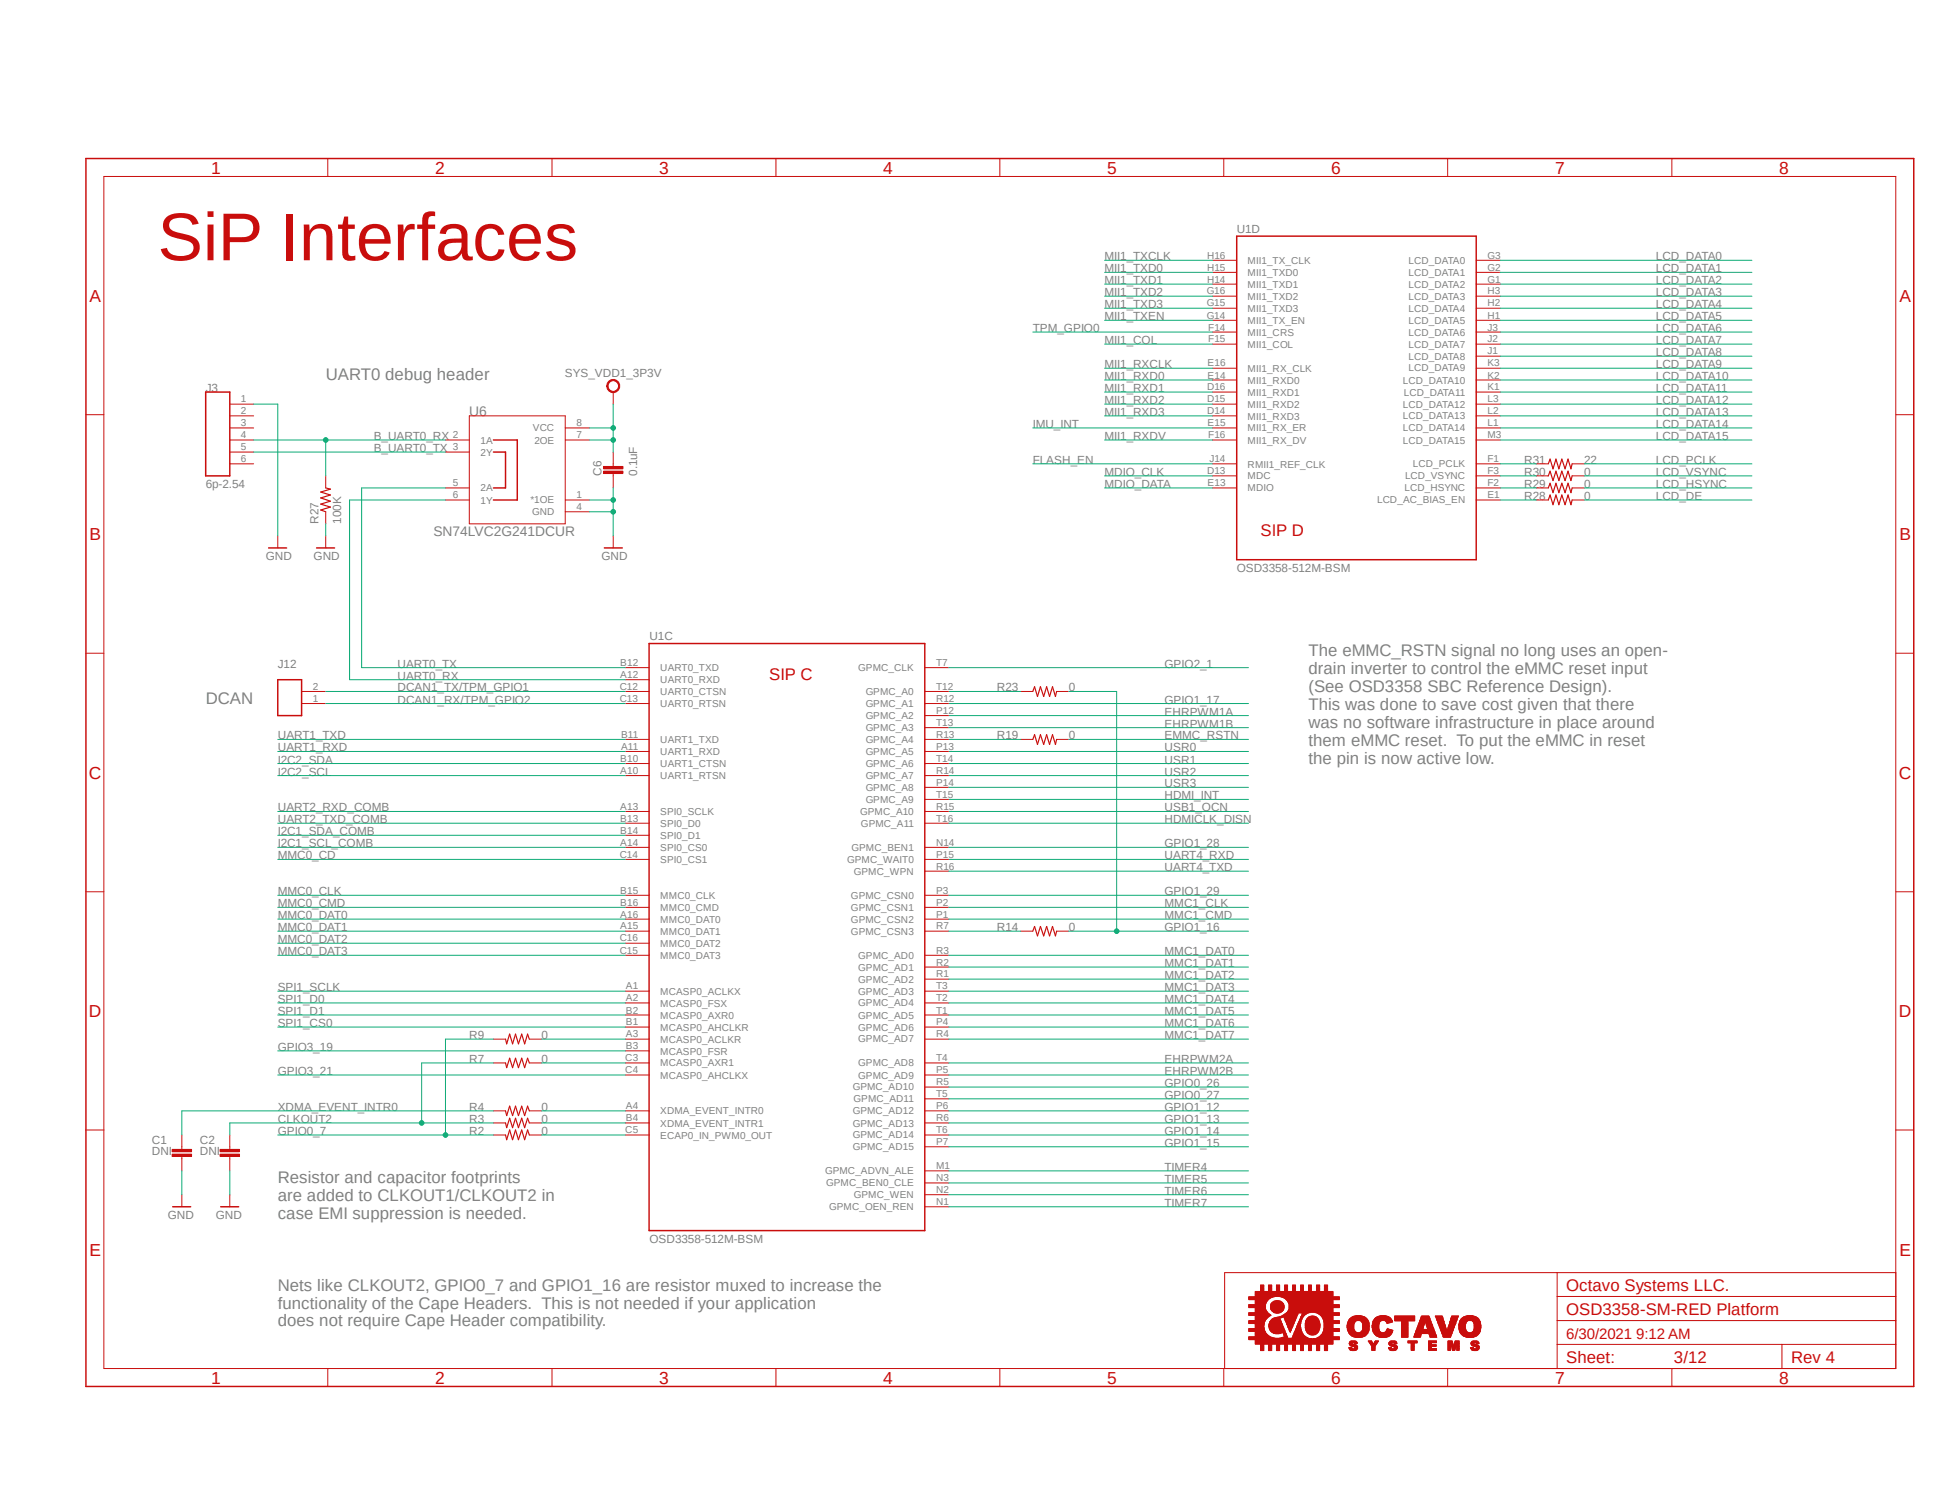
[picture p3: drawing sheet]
<svg xmlns="http://www.w3.org/2000/svg" width="279mm" height="216mm" viewBox="0 0 279 216" stroke-linecap="round" stroke-linejoin="round" font-family="sans-serif">
<defs><g id="words">
<text font-size="9.7" fill="#c90d0c" x="22.7" y="37.5">SiP Interfaces</text>
<g font-size="2.5" fill="#c90d0c">
<text x="30.4" y="25">1</text>
<text x="62.6" y="25">2</text>
<text x="94.8" y="25">3</text>
<text x="127" y="25">4</text>
<text x="159.3" y="25">5</text>
<text x="191.5" y="25">6</text>
<text x="223.7" y="25">7</text>
<text x="256" y="25">8</text>
<text x="12.9" y="43.4">A</text>
<text x="273.3" y="43.4">A</text>
<text x="12.9" y="77.8">B</text>
<text x="273.3" y="77.8">B</text>
<text x="12.8" y="112.1">C</text>
<text x="273.2" y="112.1">C</text>
<text x="12.8" y="146.4">D</text>
<text x="273.2" y="146.4">D</text>
<text x="12.9" y="180.7">E</text>
<text x="273.3" y="180.7">E</text>
<text x="30.4" y="199.1">1</text>
<text x="62.6" y="199.1">2</text>
<text x="94.8" y="199.1">3</text>
<text x="127" y="199.1">4</text>
<text x="159.3" y="199.1">5</text>
<text x="191.5" y="199.1">6</text>
<text x="223.7" y="199.1">7</text>
<text x="256" y="199.1">8</text>
</g>
<g font-size="2.4" fill="#808080">
<text x="46.9" y="54.7">UART0 debug header</text>
<text x="188.3" y="94.4">The eMMC_RSTN signal no long uses an open-</text>
<text x="29.6" y="101.3">DCAN</text>
<text x="188.3" y="97">drain inverter to control the eMMC reset input</text>
<text x="188.3" y="99.6">(See OSD3358 SBC Reference Design).</text>
<text x="188.3" y="102.2">This was done to save cost given that there</text>
<text x="188.3" y="104.7">was no software infrastructure in place around</text>
<text x="188.3" y="107.3">them eMMC reset. To put the eMMC in reset</text>
<text x="188.3" y="109.9">the pin is now active low.</text>
<text x="40" y="170.3">Resistor and capacitor footprints</text>
<text x="40" y="172.8">are added to CLKOUT1/CLKOUT2 in</text>
<text x="40" y="175.4">case EMI suppression is needed.</text>
<text x="40" y="185.8">Nets like CLKOUT2, GPIO0_7 and GPIO1_16 are resistor muxed to increase the</text>
<text x="40" y="188.3">functionality of the Cape Headers. This is not needed if your application</text>
<text x="40" y="190.9">does not require Cape Header compatibility.</text>
</g>
<g font-size="2.4" fill="#c90d0c">
<text x="181.4" y="77.1">SIP D</text>
<text x="110.7" y="97.8">SIP C</text>
<text x="225.3" y="185.8">Octavo Systems LLC.</text>
<text x="225.3" y="189.2">OSD3358-SM-RED Platform</text>
<text x="225.3" y="196.1">Sheet:</text>
<text x="240.8" y="196.1">3/12</text>
<text x="257.7" y="196.1">Rev 4</text>
</g>
<text font-size="2.2" fill="#c90d0c" x="225.3" y="192.7">6/30/2021 9:12 AM</text>
<g font-size="2" fill="#808080">
<text x="67.5" y="59.9">U6</text>
<text x="62.4" y="77.1">SN74LVC2G241DCUR</text>
</g>
<g font-size="1.7" fill="#808080">
<text x="177.9" y="33.5">U1D</text>
<text x="158.9" y="37.5">MII1_TXCLK</text>
<text x="158.9" y="39.2">MII1_TXD0</text>
<text x="158.9" y="40.9">MII1_TXD1</text>
<text x="238.2" y="37.5">LCD_DATA0</text>
<text x="238.2" y="39.2">LCD_DATA1</text>
<text x="238.2" y="40.9">LCD_DATA2</text>
<text x="148.6" y="47.8">TPM_GPIO0</text>
<text x="158.9" y="42.6">MII1_TXD2</text>
<text x="158.9" y="44.4">MII1_TXD3</text>
<text x="158.9" y="46.1">MII1_TXEN</text>
<text x="238.2" y="42.6">LCD_DATA3</text>
<text x="238.2" y="44.4">LCD_DATA4</text>
<text x="238.2" y="46.1">LCD_DATA5</text>
<text x="238.2" y="47.8">LCD_DATA6</text>
<text x="158.9" y="53">MII1_RXCLK</text>
<text x="158.9" y="49.5">MII1_COL</text>
<text x="238.2" y="49.5">LCD_DATA7</text>
<text x="238.2" y="51.3">LCD_DATA8</text>
<text x="238.2" y="53">LCD_DATA9</text>
<text x="29.6" y="56.4">J3</text>
<text x="81.3" y="54.3">SYS_VDD1_3P3V</text>
<text x="158.9" y="54.7">MII1_RXD0</text>
<text x="158.9" y="56.4">MII1_RXD1</text>
<text x="158.9" y="58.2">MII1_RXD2</text>
<text x="158.9" y="59.9">MII1_RXD3</text>
<text x="238.2" y="54.7">LCD_DATA10</text>
<text x="238.2" y="56.4">LCD_DATA11</text>
<text x="238.2" y="58.2">LCD_DATA12</text>
<text x="238.2" y="59.9">LCD_DATA13</text>
<text x="53.8" y="63.3">B_UART0_RX</text>
<text x="53.8" y="65.1">B_UART0_TX</text>
<text x="148.6" y="61.6">IMU_INT</text>
<text x="158.9" y="63.3">MII1_RXDV</text>
<text x="238.2" y="61.6">LCD_DATA14</text>
<text x="238.2" y="63.3">LCD_DATA15</text>
<text x="29.6" y="70.2">6p-2.54</text>
<text x="86.5" y="68.5" transform="rotate(-90 86.5 68.5)">C6</text>
<text x="91.7" y="68.5" transform="rotate(-90 91.7 68.5)">0.1uF</text>
<text x="148.6" y="66.8">FLASH_EN</text>
<text x="158.9" y="68.5">MDIO_CLK</text>
<text x="158.9" y="70.2">MDIO_DATA</text>
<text x="219.3" y="66.8">R31</text>
<text x="219.3" y="68.5">R30</text>
<text x="219.3" y="70.2">R29</text>
<text x="219.3" y="72">R28</text>
<text x="227.9" y="66.8">22</text>
<text x="227.9" y="68.5">0</text>
<text x="227.9" y="70.2">0</text>
<text x="227.9" y="72">0</text>
<text x="238.2" y="66.8">LCD_PCLK</text>
<text x="238.2" y="68.5">LCD_VSYNC</text>
<text x="238.2" y="70.2">LCD_HSYNC</text>
<text x="238.2" y="72">LCD_DE</text>
<text x="45.8" y="75.4" transform="rotate(-90 45.8 75.4)">R27</text>
<text x="49.1" y="75.4" transform="rotate(-90 49.1 75.4)">100K</text>
<text x="38.2" y="80.6">GND</text>
<text x="45.1" y="80.6">GND</text>
<text x="86.5" y="80.6">GND</text>
<text x="177.9" y="82.3">OSD3358-512M-BSM</text>
<text x="93.4" y="92.2">U1C</text>
<text x="40" y="96.1">J12</text>
<text x="57.2" y="96.1">UART0_TX</text>
<text x="57.2" y="97.8">UART0_RX</text>
<text x="57.2" y="99.5">DCAN1_TX/TPM_GPIO1</text>
<text x="57.2" y="101.3">DCAN1_RX/TPM_GPIO2</text>
<text x="143.4" y="99.5">R23</text>
<text x="153.8" y="99.5">0</text>
<text x="167.6" y="96.1">GPIO2_1</text>
<text x="167.6" y="101.3">GPIO1_17</text>
<text x="40" y="106.4">UART1_TXD</text>
<text x="143.4" y="106.4">R19</text>
<text x="153.8" y="106.4">0</text>
<text x="167.6" y="104.7">EHRPWM1B</text>
<text x="167.6" y="103">EHRPWM1A</text>
<text x="167.6" y="106.4">EMMC_RSTN</text>
<text x="40" y="108.2">UART1_RXD</text>
<text x="40" y="109.9">I2C2_SDA</text>
<text x="40" y="111.6">I2C2_SCL</text>
<text x="167.6" y="108.2">USR0</text>
<text x="167.6" y="109.9">USR1</text>
<text x="167.6" y="111.6">USR2</text>
<text x="167.6" y="113.3">USR3</text>
<text x="40" y="118.5">UART2_TXD_COMB</text>
<text x="40" y="116.8">UART2_RXD_COMB</text>
<text x="167.6" y="116.8">USB1_OCN</text>
<text x="167.6" y="118.5">HDMICLK_DISN</text>
<text x="167.6" y="115.1">HDMI_INT</text>
<text x="40" y="123.7">MMC0_CD</text>
<text x="40" y="120.2">I2C1_SDA_COMB</text>
<text x="40" y="122">I2C1_SCL_COMB</text>
<text x="167.6" y="123.7">UART4_RXD</text>
<text x="167.6" y="125.4">UART4_TXD</text>
<text x="167.6" y="122">GPIO1_28</text>
<text x="40" y="130.6">MMC0_CMD</text>
<text x="40" y="128.9">MMC0_CLK</text>
<text x="167.6" y="130.6">MMC1_CLK</text>
<text x="167.6" y="128.9">GPIO1_29</text>
<text x="40" y="137.5">MMC0_DAT3</text>
<text x="40" y="135.8">MMC0_DAT2</text>
<text x="40" y="134">MMC0_DAT1</text>
<text x="40" y="132.3">MMC0_DAT0</text>
<text x="143.4" y="134">R14</text>
<text x="153.8" y="134">0</text>
<text x="167.6" y="137.5">MMC1_DAT0</text>
<text x="167.6" y="132.3">MMC1_CMD</text>
<text x="167.6" y="134">GPIO1_16</text>
<text x="40" y="142.7">SPI1_SCLK</text>
<text x="167.6" y="139.2">MMC1_DAT1</text>
<text x="167.6" y="140.9">MMC1_DAT2</text>
<text x="167.6" y="142.7">MMC1_DAT3</text>
<text x="40" y="144.4">SPI1_D0</text>
<text x="40" y="146.1">SPI1_D1</text>
<text x="40" y="147.8">SPI1_CS0</text>
<text x="67.5" y="149.6">R9</text>
<text x="77.9" y="149.6">0</text>
<text x="167.6" y="144.4">MMC1_DAT4</text>
<text x="167.6" y="146.1">MMC1_DAT5</text>
<text x="167.6" y="147.8">MMC1_DAT6</text>
<text x="167.6" y="149.6">MMC1_DAT7</text>
<text x="40" y="154.7">GPIO3_21</text>
<text x="40" y="151.3">GPIO3_19</text>
<text x="67.5" y="153">R7</text>
<text x="77.9" y="153">0</text>
<text x="167.6" y="154.7">EHRPWM2B</text>
<text x="167.6" y="153">EHRPWM2A</text>
<text x="40" y="161.6">CLKOUT2</text>
<text x="40" y="159.9">XDMA_EVENT_INTR0</text>
<text x="67.5" y="161.6">R3</text>
<text x="67.5" y="159.9">R4</text>
<text x="77.9" y="161.6">0</text>
<text x="77.9" y="159.9">0</text>
<text x="167.6" y="156.5">GPIO0_26</text>
<text x="167.6" y="158.2">GPIO0_27</text>
<text x="167.6" y="159.9">GPIO1_12</text>
<text x="167.6" y="161.6">GPIO1_13</text>
<text x="21.8" y="166.3">DNI</text>
<text x="21.8" y="164.6">C1</text>
<text x="28.7" y="166.3">DNI</text>
<text x="28.7" y="164.6">C2</text>
<text x="40" y="163.4">GPIO0_7</text>
<text x="67.5" y="163.4">R2</text>
<text x="77.9" y="163.4">0</text>
<text x="167.6" y="163.4">GPIO1_14</text>
<text x="167.6" y="165.1">GPIO1_15</text>
<text x="167.6" y="172">TIMER6</text>
<text x="167.6" y="173.7">TIMER7</text>
<text x="167.6" y="168.5">TIMER4</text>
<text x="167.6" y="170.3">TIMER5</text>
<text x="24.1" y="175.4">GND</text>
<text x="31" y="175.4">GND</text>
<text x="93.4" y="178.9">OSD3358-512M-BSM</text>
</g>
<g font-size="1.4" fill="#808080">
<text x="173.7" y="40.7">H14</text>
<text x="173.7" y="38.9">H15</text>
<text x="173.7" y="37.2">H16</text>
<text x="179.5" y="41.4">MII1_TXD1</text>
<text x="179.5" y="39.7">MII1_TXD0</text>
<text x="179.5" y="38">MII1_TX_CLK</text>
<text x="202.7" y="38">LCD_DATA0</text>
<text x="202.7" y="39.7">LCD_DATA1</text>
<text x="202.7" y="41.4">LCD_DATA2</text>
<text x="214" y="37.2">G3</text>
<text x="214" y="38.9">G2</text>
<text x="214" y="40.7">G1</text>
<text x="173.6" y="45.8">G14</text>
<text x="173.6" y="44.1">G15</text>
<text x="173.6" y="42.4">G16</text>
<text x="173.8" y="47.6">F14</text>
<text x="179.5" y="46.6">MII1_TX_EN</text>
<text x="179.5" y="44.9">MII1_TXD3</text>
<text x="179.5" y="43.1">MII1_TXD2</text>
<text x="202.7" y="43.1">LCD_DATA3</text>
<text x="202.7" y="44.9">LCD_DATA4</text>
<text x="202.7" y="46.6">LCD_DATA5</text>
<text x="214" y="42.4">H3</text>
<text x="214" y="44.1">H2</text>
<text x="214" y="45.8">H1</text>
<text x="214" y="47.6">J3</text>
<text x="173.7" y="52.7">E16</text>
<text x="173.8" y="49.3">F15</text>
<text x="179.5" y="50">MII1_COL</text>
<text x="179.5" y="48.3">MII1_CRS</text>
<text x="179.5" y="53.5">MII1_RX_CLK</text>
<text x="202.7" y="48.3">LCD_DATA6</text>
<text x="202.7" y="50">LCD_DATA7</text>
<text x="202.7" y="51.8">LCD_DATA8</text>
<text x="202.7" y="53.5">LCD_DATA9</text>
<text x="214" y="49.3">J2</text>
<text x="214" y="51">J1</text>
<text x="214" y="52.7">K3</text>
<text x="34.6" y="57.9">1</text>
<text x="34.6" y="59.6">2</text>
<text x="173.7" y="56.2">D16</text>
<text x="173.7" y="57.9">D15</text>
<text x="173.7" y="59.6">D14</text>
<text x="173.7" y="54.5">E14</text>
<text x="179.5" y="56.9">MII1_RXD1</text>
<text x="179.5" y="58.7">MII1_RXD2</text>
<text x="179.5" y="55.2">MII1_RXD0</text>
<text x="201.9" y="55.2">LCD_DATA10</text>
<text x="201.9" y="58.7">LCD_DATA12</text>
<text x="202" y="56.9">LCD_DATA11</text>
<text x="214" y="54.5">K2</text>
<text x="214" y="56.2">K1</text>
<text x="214" y="57.9">L3</text>
<text x="214" y="59.6">L2</text>
<text x="34.6" y="61.4">3</text>
<text x="34.6" y="63.1">4</text>
<text x="34.6" y="64.8">5</text>
<text x="65.2" y="63.1">2</text>
<text x="65.2" y="64.8">3</text>
<text x="69.1" y="63.8">1A</text>
<text x="69.1" y="65.6">2Y</text>
<text x="76.7" y="62.1">VCC</text>
<text x="76.9" y="63.8">2OE</text>
<text x="82.9" y="63.1">7</text>
<text x="82.9" y="61.4">8</text>
<text x="173.7" y="61.4">E15</text>
<text x="173.8" y="63.1">F16</text>
<text x="179.5" y="62.1">MII1_RX_ER</text>
<text x="179.5" y="63.8">MII1_RX_DV</text>
<text x="179.5" y="60.4">MII1_RXD3</text>
<text x="201.9" y="60.4">LCD_DATA13</text>
<text x="201.9" y="62.1">LCD_DATA14</text>
<text x="201.9" y="63.8">LCD_DATA15</text>
<text x="214" y="61.4">L1</text>
<text x="214" y="63.1">M3</text>
<text x="34.6" y="66.5">6</text>
<text x="65.2" y="70">5</text>
<text x="65.2" y="71.7">6</text>
<text x="69.1" y="70.7">2A</text>
<text x="82.9" y="71.7">1</text>
<text x="173.7" y="68.2">D13</text>
<text x="173.7" y="70">E13</text>
<text x="174" y="66.5">J14</text>
<text x="179.5" y="67.3">RMII1_REF_CLK</text>
<text x="179.5" y="70.7">MDIO</text>
<text x="179.5" y="69">MDC</text>
<text x="202.1" y="70.7">LCD_HSYNC</text>
<text x="202.1" y="69">LCD_VSYNC</text>
<text x="203.3" y="67.3">LCD_PCLK</text>
<text x="214" y="71.7">E1</text>
<text x="214" y="70">F2</text>
<text x="214" y="66.5">F1</text>
<text x="214" y="68.2">F3</text>
<text x="69.1" y="72.5">1Y</text>
<text x="76.3" y="72.4">*1OE</text>
<text x="76.5" y="74.2">GND</text>
<text x="82.9" y="73.5">4</text>
<text x="198.1" y="72.4">LCD_AC_BIAS_EN</text>
<text x="89.2" y="95.8">B12</text>
<text x="134.7" y="95.8">T7</text>
<text x="45" y="101">1</text>
<text x="45" y="99.3">2</text>
<text x="89.2" y="99.3">C12</text>
<text x="89.2" y="101">C13</text>
<text x="89.2" y="97.6">A12</text>
<text x="95" y="100.1">UART0_CTSN</text>
<text x="95" y="101.8">UART0_RTSN</text>
<text x="95" y="98.3">UART0_RXD</text>
<text x="95" y="96.6">UART0_TXD</text>
<text x="123.5" y="96.6">GPMC_CLK</text>
<text x="124.5" y="100">GPMC_A0</text>
<text x="124.5" y="101.8">GPMC_A1</text>
<text x="134.7" y="99.3">T12</text>
<text x="134.7" y="101">R12</text>
<text x="89.4" y="107.9">A11</text>
<text x="89.4" y="106.2">B11</text>
<text x="95" y="107">UART1_TXD</text>
<text x="124.5" y="103.5">GPMC_A2</text>
<text x="124.5" y="105.2">GPMC_A3</text>
<text x="124.5" y="106.9">GPMC_A4</text>
<text x="134.7" y="102.7">P12</text>
<text x="134.7" y="104.5">T13</text>
<text x="134.7" y="106.2">R13</text>
<text x="134.7" y="107.9">P13</text>
<text x="89.2" y="111.4">A10</text>
<text x="89.2" y="109.6">B10</text>
<text x="95" y="112.1">UART1_RTSN</text>
<text x="95" y="110.4">UART1_CTSN</text>
<text x="95" y="108.7">UART1_RXD</text>
<text x="124.5" y="108.7">GPMC_A5</text>
<text x="124.5" y="110.4">GPMC_A6</text>
<text x="124.5" y="112.1">GPMC_A7</text>
<text x="124.5" y="113.8">GPMC_A8</text>
<text x="134.7" y="109.6">T14</text>
<text x="134.7" y="111.4">R14</text>
<text x="134.7" y="113.1">P14</text>
<text x="89.2" y="116.5">A13</text>
<text x="89.2" y="118.3">B13</text>
<text x="95" y="117.3">SPI0_SCLK</text>
<text x="95" y="119">SPI0_D0</text>
<text x="123.7" y="117.3">GPMC_A10</text>
<text x="123.9" y="119">GPMC_A11</text>
<text x="124.5" y="115.6">GPMC_A9</text>
<text x="134.7" y="118.3">T16</text>
<text x="134.7" y="114.8">T15</text>
<text x="134.7" y="116.5">R15</text>
<text x="89.2" y="123.4">C14</text>
<text x="89.2" y="121.7">A14</text>
<text x="89.2" y="120">B14</text>
<text x="95" y="122.5">SPI0_CS0</text>
<text x="95" y="120.7">SPI0_D1</text>
<text x="95" y="124.2">SPI0_CS1</text>
<text x="121.9" y="124.2">GPMC_WAIT0</text>
<text x="122.5" y="122.5">GPMC_BEN1</text>
<text x="122.9" y="125.9">GPMC_WPN</text>
<text x="134.7" y="121.7">N14</text>
<text x="134.7" y="123.4">P15</text>
<text x="134.7" y="125.2">R16</text>
<text x="89.2" y="128.6">B15</text>
<text x="89.2" y="130.3">B16</text>
<text x="95" y="129.4">MMC0_CLK</text>
<text x="95" y="131.1">MMC0_CMD</text>
<text x="122.4" y="129.4">GPMC_CSN0</text>
<text x="122.4" y="131.1">GPMC_CSN1</text>
<text x="134.7" y="128.6">P3</text>
<text x="134.7" y="130.3">P2</text>
<text x="89.2" y="135.5">C16</text>
<text x="89.2" y="137.2">C15</text>
<text x="89.2" y="132.1">A16</text>
<text x="89.2" y="133.8">A15</text>
<text x="95" y="132.8">MMC0_DAT0</text>
<text x="95" y="134.5">MMC0_DAT1</text>
<text x="95" y="136.3">MMC0_DAT2</text>
<text x="122.4" y="134.5">GPMC_CSN3</text>
<text x="122.4" y="132.8">GPMC_CSN2</text>
<text x="123.5" y="138">GPMC_AD0</text>
<text x="134.7" y="133.8">R7</text>
<text x="134.7" y="132.1">P1</text>
<text x="134.7" y="137.2">R3</text>
<text x="90" y="142.4">A1</text>
<text x="95" y="138">MMC0_DAT3</text>
<text x="95" y="143.2">MCASP0_ACLKX</text>
<text x="123.5" y="139.7">GPMC_AD1</text>
<text x="123.5" y="141.4">GPMC_AD2</text>
<text x="123.5" y="143.2">GPMC_AD3</text>
<text x="134.7" y="139">R2</text>
<text x="134.7" y="140.7">R1</text>
<text x="134.7" y="142.4">T3</text>
<text x="90" y="149.3">A3</text>
<text x="90" y="147.6">B1</text>
<text x="90" y="144.1">A2</text>
<text x="90" y="145.9">B2</text>
<text x="95" y="148.3">MCASP0_AHCLKR</text>
<text x="95" y="144.9">MCASP0_FSX</text>
<text x="95" y="146.6">MCASP0_AXR0</text>
<text x="123.5" y="144.9">GPMC_AD4</text>
<text x="123.5" y="146.6">GPMC_AD5</text>
<text x="123.5" y="148.3">GPMC_AD6</text>
<text x="134.7" y="144.1">T2</text>
<text x="134.7" y="145.9">T1</text>
<text x="134.7" y="147.6">P4</text>
<text x="134.7" y="149.3">R4</text>
<text x="90" y="152.7">C3</text>
<text x="90" y="154.5">C4</text>
<text x="90" y="151">B3</text>
<text x="95" y="150.1">MCASP0_ACLKR</text>
<text x="95" y="151.8">MCASP0_FSR</text>
<text x="95" y="153.5">MCASP0_AXR1</text>
<text x="95" y="155.2">MCASP0_AHCLKX</text>
<text x="123.5" y="153.5">GPMC_AD8</text>
<text x="123.5" y="155.2">GPMC_AD9</text>
<text x="123.5" y="150">GPMC_AD7</text>
<text x="134.7" y="152.7">T4</text>
<text x="134.7" y="154.5">P5</text>
<text x="90" y="159.6">A4</text>
<text x="90" y="161.4">B4</text>
<text x="95" y="160.4">XDMA_EVENT_INTR0</text>
<text x="122.7" y="156.9">GPMC_AD10</text>
<text x="122.7" y="160.4">GPMC_AD12</text>
<text x="122.8" y="158.7">GPMC_AD11</text>
<text x="134.7" y="156.2">R5</text>
<text x="134.7" y="158">T5</text>
<text x="134.7" y="159.6">P6</text>
<text x="134.7" y="161.4">R6</text>
<text x="90" y="163.1">C5</text>
<text x="95" y="163.9">ECAP0_IN_PWM0_OUT</text>
<text x="95" y="162.1">XDMA_EVENT_INTR1</text>
<text x="122.7" y="162.1">GPMC_AD13</text>
<text x="122.7" y="163.8">GPMC_AD14</text>
<text x="122.7" y="165.6">GPMC_AD15</text>
<text x="134.7" y="163.1">T6</text>
<text x="134.7" y="164.9">P7</text>
<text x="118.7" y="169">GPMC_ADVN_ALE</text>
<text x="118.9" y="170.7">GPMC_BEN0_CLE</text>
<text x="122.9" y="172.5">GPMC_WEN</text>
<text x="134.7" y="168.3">M1</text>
<text x="134.7" y="170">N3</text>
<text x="134.7" y="171.8">N2</text>
<text x="134.7" y="173.4">N1</text>
<text x="119.3" y="174.2">GPMC_OEN_REN</text>
</g>
</g></defs>
<path d="M84 8.4l191.6 191.6" fill="none" stroke="#fff" stroke-width=".14"/>
<path d="M46.9 70.2l.6 .2-1.4 .4 1.4 .4-1.4 .5 1.4 .4-1.4 .5 1.4 .4-1.4 .4 .8 .3M222.8 66.8l.2-.7 .4 1.4 .5-1.4 .4 1.4 .4-1.4 .5 1.4 .4-1.4 .4 1.4 .2-.7M222.8 68.5l.2-.7 .4 1.4 .5-1.4 .4 1.4 .4-1.4 .5 1.4 .4-1.4 .4 1.4 .2-.7M222.8 70.2l.2-.6 .4 1.3 .5-1.3 .4 1.3 .4-1.3 .5 1.3 .4-1.3 .4 1.3 .2-.7M222.8 72l.2-.8 .4 1.4 .5-1.4 .4 1.4 .4-1.4 .5 1.4 .4-1.4 .4 1.4 .2-.6M148.6 99.5l.2-.7 .5 1.4 .4-1.4 .5 1.4 .4-1.4 .4 1.4 .4-1.4 .4 1.4 .2-.7M148.6 106.4l.2-.7 .5 1.4 .4-1.4 .5 1.4 .4-1.4 .4 1.4 .4-1.4 .4 1.4 .2-.7M148.6 134l.2-.7 .5 1.4 .4-1.4 .5 1.4 .4-1.4 .4 1.4 .4-1.4 .4 1.4 .2-.7M72.7 153l.2 .7 .4-1.4 .4 1.4 .5-1.4 .4 1.4 .5-1.4 .4 1.4 .4-1.4 .3 .7M72.7 149.6l.2 .6 .4-1.4 .4 1.4 .5-1.4 .4 1.4 .5-1.4 .4 1.4 .4-1.4 .3 .8M72.7 161.6l.2 .7 .4-1.3 .4 1.3 .5-1.3 .4 1.3 .5-1.3 .4 1.3 .4-1.3 .3 .6M72.7 163.4l.2 .6 .4-1.4 .4 1.4 .5-1.4 .4 1.4 .5-1.4 .4 1.4 .4-1.4 .3 .8" fill="none" stroke="#c90d0c" stroke-width=".17"/>
<g fill="none" stroke="#c90d0c" stroke-width=".14">
<path d="M14.9 25.4h257.9v171.6h-257.9zM47.2 22.8v2.6M79.4 22.8v2.6M111.6 22.8v2.6M143.8 22.8v2.6M174.5 39.2h3.4M174.5 37.5h3.4M176.1 22.8v2.6M208.3 22.8v2.6M212.4 39.2h3.5M212.4 37.5h3.5M240.5 22.8v2.6"/>
<path d="M12.4 59.7h2.5M33.1 59.9h3.4M33.1 58.2h3.4M67.5 59.9h13.8v15.5h-13.8zM174.5 59.9h3.4M174.5 58.2h3.4M174.5 49.5h3.4M174.5 47.8h3.4M174.5 46.1h3.4M174.5 44.4h3.4M174.5 42.6h3.4M174.5 40.9h3.4"/>
<path d="M174.5 56.4h3.4M174.5 53h3.4M174.5 54.7h3.4M212.4 59.9h3.5M212.4 58.2h3.5M212.4 49.5h3.5M212.4 47.8h3.5M212.4 46.1h3.5M212.4 44.4h3.5M212.4 42.6h3.5M212.4 40.9h3.5M212.4 56.4h3.5"/>
<path d="M212.4 53h3.5M212.4 51.3h3.5M212.4 54.7h3.5M272.8 59.7h2.5M33.1 63.3h3.4M33.1 65.1h3.4M33.1 61.6h3.4M33.1 66.8h3.4M40 77.1v1.8M46.9 68.5v1.7M46.9 73.7v1.7M46.9 77.1v1.8"/>
<path d="M64.1 72h3.4M64.1 63.3h3.4M64.1 65.1h3.4M64.1 70.2h3.4M81.3 72h3.5M81.3 63.3h3.5M81.3 73.7h3.5M81.3 61.6h3.5M86.8 67.8h2.8v.4h-2.8zM86.8 67.1h2.8v.4h-2.8zM88.2 65.1v2M88.2 68.2v2"/>
<path d="M88.2 77.1v1.8M174.5 63.3h3.4M174.5 70.2h3.4M174.5 61.6h3.4M174.5 66.8h3.4M174.5 68.5h3.4M212.4 72h3.5M212.4 63.3h3.5M212.4 70.2h3.5M212.4 61.6h3.5M212.4 66.8h3.5M212.4 68.5h3.5"/>
<path d="M221 72h1.8M221 70.2h1.8M221 66.8h1.8M221 68.5h1.8M226.2 72h1.7M226.2 70.2h1.7M226.2 66.8h1.7M226.2 68.5h1.7M12.4 94h2.5M90 99.5h3.4M90 96.1h3.4M90 97.8h3.4"/>
<path d="M133.1 99.5h3.4M133.1 96.1h3.4M146.9 99.5h1.7M152 99.5h1.8M272.8 94h2.5M90 106.4h3.4M90 101.3h3.4M90 111.6h3.4M90 109.9h3.4M90 108.2h3.4M90 116.8h3.4M90 118.5h3.4"/>
<path d="M133.1 106.4h3.4M133.1 103h3.4M133.1 104.7h3.4M133.1 101.3h3.4M133.1 111.6h3.4M133.1 109.9h3.4M133.1 108.2h3.4M133.1 116.8h3.4M133.1 118.5h3.4M133.1 113.3h3.4M133.1 115.1h3.4M146.9 106.4h1.7"/>
<path d="M152 106.4h1.8M12.4 128.4h2.5M90 134h3.4M90 122h3.4M90 128.9h3.4M90 120.2h3.4M90 123.7h3.4M90 130.6h3.4M90 132.3h3.4M90 135.8h3.4M90 137.5h3.4M133.1 134h3.4"/>
<path d="M133.1 122h3.4M133.1 128.9h3.4M133.1 123.7h3.4M133.1 130.6h3.4M133.1 132.3h3.4M133.1 137.5h3.4M133.1 139.2h3.4M133.1 125.4h3.4M146.9 134h1.7M152 134h1.8M272.8 128.4h2.5M71 153h1.7"/>
<path d="M71 149.6h1.7M76.2 153h1.7M76.2 149.6h1.7M90 153h3.4M90 149.6h3.4M90 154.7h3.4M90 159.9h3.4M90 151.3h3.4M90 142.7h3.4M90 144.4h3.4M90 146.1h3.4M90 147.8h3.4"/>
<path d="M133.1 153h3.4M133.1 149.6h3.4M133.1 154.7h3.4M133.1 159.9h3.4M133.1 156.5h3.4M133.1 158.2h3.4M133.1 140.9h3.4M133.1 142.7h3.4M133.1 144.4h3.4M133.1 146.1h3.4M133.1 147.8h3.4M12.4 162.6h2.5"/>
<path d="M24.8 166.1h2.8v.4h-2.8zM24.8 165.4h2.8v.4h-2.8zM26.2 163.4v2M26.2 166.5v2M26.2 172v1.7M71 161.6h1.7M71 163.4h1.7M76.2 161.6h1.7M76.2 163.4h1.7M90 161.6h3.4M90 163.4h3.4M133.1 161.6h3.4"/>
<path d="M133.1 163.4h3.4M133.1 165.1h3.4M133.1 168.5h3.4M133.1 170.3h3.4M133.1 172h3.4M133.1 173.7h3.4M272.8 162.6h2.5M47.2 197v2.6M79.4 197v2.6M111.6 197v2.6M143.8 197v2.6M176.1 197v2.6"/>
<path d="M179.7 190.1h2.4M179.7 192.8h13M179.7 192.7h13M179.7 192.7h9.1M179.7 192.6h8.6M179.7 192.6h3.7M179.7 192.5h3.5M179.7 192.5h3.3M179.7 192.4h3.1M179.7 191.6h2.3M179.7 191.5h2.2M179.7 191.4h2.2"/>
<path d="M179.7 191.3h2.2M179.7 191.2h2.2M179.7 190.5h2.2M179.7 190.4h2.2M179.7 190.3h2.2M179.7 190.2h2.2M179.7 190.2h2.3M179.7 190.1h2.3M179.7 189.3h3.2M179.7 189.3h3.1M179.7 189.2h3.1M179.7 189.2h3"/>
<path d="M179.7 189.1h3M179.7 189.1h2.9M179.7 189.1h2.8M179.7 189h2.8M179.7 188.9h2.7M179.7 188.2h2.4M179.7 188.1h2.4M179.7 188h2.4M179.7 187.9h2.4M179.7 187.8h2.4M179.7 187.1h2.8M179.7 187h2.8"/>
<path d="M179.7 187h2.9M179.7 186.9h2.9M179.7 186.9h3M179.7 186.9h3.1M179.7 186.8h3.1M179.7 186.8h3.2M179.7 186.7h3.4M179.7 186.7h3.5M179.7 186.6h3.7M180.6 186.6h3.1M180.6 193.5h11.2M180.6 193.4h11.2"/>
<path d="M180.6 193.3h11.2M180.6 193.2h11.2M180.6 193.1h11.2M180.6 193h11.2M180.6 192.9h11.2M180.6 192.4h2.1M180.6 192.3h2.1M180.6 192.3h1.9M180.6 192.2h1.9M180.6 192.2h1.8M180.6 192.1h1.8M180.6 192.1h1.7"/>
<path d="M180.6 192h1.7M180.6 192h1.6M180.6 191.9h1.6M180.6 191.9h1.5M180.6 191.8h1.5M180.6 191.7h1.5M180.6 191.7h1.4M180.6 191.2h1.3M180.6 191.1h1.3M180.6 191h1.3M180.6 191h1.2M180.6 190.9h1.2"/>
<path d="M180.6 190.8h1.2M180.6 190.8h1.3M180.6 190.7h1.3M180.6 190.6h1.3M180.6 190.5h1.3M180.6 190h1.5M180.6 189.9h1.5M180.6 189.9h1.6M180.6 189.8h1.6M180.6 189.8h1.7M180.6 189.7h1.7M180.6 189.7h1.8"/>
<path d="M180.6 189.6h1.9M180.6 189.5h2M180.6 189.4h2.1M180.6 189.4h2.2M180.6 188.9h1.8M180.6 188.8h1.7M180.6 188.7h1.6M180.6 188.6h1.6M180.6 188.6h1.5M180.6 188.5h1.5M180.6 188.4h1.5M180.6 188.3h1.5"/>
<path d="M180.6 187.7h1.5M180.6 187.6h1.5M180.6 187.6h1.6M180.6 187.5h1.6M180.6 187.4h1.6M180.6 187.3h1.7M180.6 187.2h1.7M180.6 187.2h1.8M180.6 187.1h1.8M180.6 186.6h11.2M180.6 186.5h11.2M180.6 186.4h11.2"/>
<path d="M180.6 186.3h11.2M180.6 186.2h11.2M180.6 186.1h11.2M180.6 186h11.2M180.6 185.9h11.2M181.4 193.5h.4M181.4 194.4h.4M181.4 194.3h.4M181.4 194.2h.4M181.4 194.1h.4M181.4 194h.4M181.4 193.9h.4"/>
<path d="M181.4 193.8h.4M181.4 193.7h.4M181.4 193.6h.4M181.4 185.8h.4M181.4 185.7h.4M181.4 185.6h.4M181.4 185.5h.4M181.4 185.4h.4M181.4 185.3h.4M181.4 185.2h.4M181.4 185.1h.4M181.4 185h.4"/>
<path d="M182.5 193.5h.5M182.5 194.4h.5M182.5 194.3h.5M182.5 194.2h.5M182.5 194.1h.5M182.5 194h.5M182.5 193.9h.5M182.5 193.8h.5M182.5 193.7h.5M182.5 193.6h.5M182.5 185.8h.5M182.5 185.7h.5"/>
<path d="M182.5 185.6h.5M182.5 185.5h.5M182.5 185.4h.5M182.5 185.3h.5M182.5 185.2h.5M182.5 185.1h.5M182.5 185h.5M182.5 191h2.2M182.5 191h2.1M182.5 190.9h2.1M182.5 190.8h2.1M182.5 190.8h2"/>
<path d="M182.5 190.7h2M182.6 191.2h2.1M182.6 191.1h2.1M182.6 190.6h1.9M182.6 190.5h1.8M182.6 191.3h2.1M182.7 191.4h2.1M182.7 191.3h2.1M182.7 191.3h2M182.7 190.4h1.7M182.7 190.3h1.7M182.7 190.2h1.6"/>
<path d="M182.7 191.5h2.1M182.8 191.5h2.1M182.8 190.2h1.5M182.8 190.1h1.5M182.8 191.6h2.1M182.8 188.3h1.9M182.8 188.2h1.9M182.8 188.1h1.9M182.8 188h1.9M182.8 187.9h1.9M182.8 187.8h1.9M182.8 190h1.4"/>
<path d="M182.8 188.5h1.9M182.8 188.4h1.9M182.8 187.7h1.9M182.9 191.7h2M182.9 190h1.3M182.9 188.6h1.8M182.9 191.7h2.1M182.9 189.9h1.3M182.9 188.6h1.7M182.9 187.6h1.7M183 189.9h1.2M183 188.6h1.6"/>
<path d="M183 187.5h1.6M183 191.8h2M183 188.7h1.5M183 187.5h1.5M183 191.8h1.5M183 189.8h1.1M183 188.8h1.5M183.1 187.4h1.3M183.1 191.9h1.3M183.1 189.8h1M183.1 188.8h1.3M183.2 188.8h1.2"/>
<path d="M183.2 187.4h1.2M183.2 191.9h1.1M183.2 189.7h.9M183.2 188.9h1.1M183.2 187.3h1.1M183.3 191.9h1M183.3 189.7h1M183.3 188.9h.9M183.3 187.3h1M183.4 189.7h1M183.4 189h.7M183.4 187.2h.7"/>
<path d="M183.5 192h.5M183.6 189h.3M183.6 187.2h.3M183.6 193.5h.5M183.6 194.4h.5M183.6 194.3h.5M183.6 194.2h.5M183.6 194.1h.5M183.6 194h.5M183.6 193.9h.5M183.6 193.8h.5M183.6 193.7h.5"/>
<path d="M183.6 193.6h.5M183.6 189.6h.9M183.6 185.8h.5M183.6 185.7h.5M183.6 185.6h.5M183.6 185.5h.5M183.6 185.4h.5M183.6 185.3h.5M183.6 185.2h.5M183.6 185.1h.5M183.6 185h.5M183.8 186.6h8"/>
<path d="M183.8 189.6h.8M184 189.5h2.6M184.1 192.6h1.2M184.1 186.6h8.6M184.2 189.5h2.4M184.3 192.5h1M184.3 189.4h2.3M184.3 186.7h8.4M184.4 189.4h2.2M184.4 186.7h8.3M184.5 192.5h.8M184.5 189.4h2.1"/>
<path d="M184.5 189.3h2.1M184.6 191.9h.4M184.6 191.8h.4M184.6 186.8h8.1M184.7 192h.4M184.7 192h.3M184.7 189.3h2M184.7 192.4h.6M184.7 192.2h.4M184.7 192.1h.4M184.7 189.6h1.9M184.7 189.2h2"/>
<path d="M184.7 186.8h8M184.7 192.4h.5M184.7 192.3h.5M184.7 189.7h1.8M184.7 186.9h8M184.8 192.4h.4M184.8 189.8h1.6M184.8 189.7h1.7M184.8 193.5h.5M184.8 194.4h.5M184.8 194.3h.5M184.8 194.2h.5"/>
<path d="M184.8 194.1h.5M184.8 194h.5M184.8 193.9h.5M184.8 193.8h.5M184.8 193.7h.5M184.8 193.6h.5M184.8 189.9h1.6M184.8 189.1h1.9M184.8 186.9h7.9M184.8 185.8h.5M184.8 185.7h.5M184.8 185.6h.5"/>
<path d="M184.8 185.5h.5M184.8 185.4h.5M184.8 185.3h.5M184.8 185.2h.5M184.8 185.1h.5M184.8 185h.5M184.9 190h1.5M184.9 189.9h1.5M184.9 189.1h1.8M184.9 190.1h1.5M184.9 190.1h1.4M184.9 186.9h7.8"/>
<path d="M185 190.2h1.3M185 189.1h1.7M185 187h7.7M185 190.3h1.2M185 189h1.8M185 190.4h1.2M185 189h3.3M185 187.1h7.7M185.1 190.5h1M185.1 190.5h1.1M185.1 190.4h1.1M185.1 188.9h3.4"/>
<path d="M185.1 187.1h6.7M185.1 190.6h1M185.1 187.2h6.7M185.2 190.7h.9M185.2 188.9h6.6M185.2 187.2h6.6M185.2 190.8h.8M185.2 190.8h.9M185.2 188.8h6.6M185.3 191h.7M185.3 190.9h.7M185.3 190.8h.7"/>
<path d="M185.3 188.8h6.5M185.3 187.3h6.5M185.3 191.1h.6M185.3 188.7h6.5M185.3 187.4h6.5M185.3 188.6h6.5M185.3 187.5h6.5M185.4 191.2h.5M185.4 188.6h6.4M185.4 187.6h6.4M185.4 187.5h6.4M185.4 191.3h.4"/>
<path d="M185.4 191.2h.4M185.4 188.5h6.4M185.4 188.4h6.4M185.4 187.7h6.4M185.5 191.5h.3M185.5 191.4h.3M185.5 191.3h.3M185.5 188.4h6.3M185.5 188.3h6.3M185.5 188.2h7.2M185.5 188.1h7.2M185.5 188h7.2"/>
<path d="M185.5 187.9h7.2M185.5 187.8h7.2M185.5 187.7h6.3M185.5 191.6h.2M185.6 191.7l.1 .1M185.6 191.7h.1M185.9 192.6h2.3M185.9 192.5h2.2M185.9 192.5h2.1M186 193.5h.4M186 194.4h.4M186 194.3h.4"/>
<path d="M186 194.2h.4M186 194.1h.4M186 194h.4M186 193.9h.4M186 193.8h.4M186 193.7h.4M186 193.6h.4M186 192.4h1.9M186 185.8h.4M186 185.7h.4M186 185.6h.4M186 185.5h.4"/>
<path d="M186 185.4h.4M186 185.3h.4M186 185.2h.4M186 185.1h.4M186 185h.4M186 192.4h1.8M186 192.3h1.8M186 192.3h1.7M186 192.2h1.7M186.1 192.2h1.5M186.1 192.1h1.4M186.1 192h1.4"/>
<path d="M186.2 191.9h1.3M186.2 191.9h1.2M186.2 191.8h1.1M186.2 191.7h1.1M186.3 191.7h1M186.3 191.6h1M186.3 191.6h.9M186.4 191.5h.8M186.4 191.4h.8M186.4 191.3h.8M186.4 191.2h.8M186.5 191.2h.7"/>
<path d="M186.5 191.1h.7M186.6 191h.5M186.6 190.9h.5M186.6 190.8h.5M186.7 190.7h.4M186.7 190.6h.4M186.7 190.5h.4M186.7 190.5h.5M186.8 190.5h.4M186.8 190.4h.4M186.8 190.3h.4M186.9 190.3h.3"/>
<path d="M186.9 190.2h.3M186.9 190.1h.3M186.9 190h.3M186.9 190h.4M187 189.9h.3M187.1 189.8h.2M187.1 189.7h.3M187.1 193.5h.4M187.1 194.4h.4M187.1 194.3h.4M187.1 194.2h.4M187.1 194.1h.4"/>
<path d="M187.1 194h.4M187.1 193.9h.4M187.1 193.8h.4M187.1 193.7h.4M187.1 193.6h.4M187.1 189.6h.4M187.1 185.8h.4M187.1 185.7h.4M187.1 185.6h.4M187.1 185.5h.4M187.1 185.4h.4M187.1 185.3h.4"/>
<path d="M187.1 185.2h.4M187.1 185.1h.4M187.1 185h.4M187.2 189.5h.3M187.2 189.4h.4M187.2 189.4h.5M187.2 189.3h.5M187.3 189.3h.4M187.3 189.2h.5M187.3 189.2h.6M187.3 189.1h.7M187.4 189.1h.6"/>
<path d="M187.4 189h.8M187.8 191.2h2.1M187.8 191.1h2.1M187.8 191h2.1M187.8 190.9h2.1M187.8 190.8h2.1M187.8 190.7h2.1M187.8 190.6h2.1M187.8 190.5h2.1M187.8 190.4h2.1M187.8 191.3h2M187.8 191.3h2.1"/>
<path d="M187.8 190.3h2.1M187.8 190.3h2M187.8 190.2h2M187.9 190.1h1.9M187.9 191.5h1.8M187.9 191.5h1.9M187.9 191.4h1.9M187.9 191.3h1.9M187.9 190.2h1.9M187.9 191.6h1.8M187.9 190h1.8M188 191.6h1.7"/>
<path d="M188 189.9h1.7M188 191.7h1.7M188 191.8h1.6M188 189.8h1.6M188.1 191.9h1.4M188.1 189.7h1.5M188.1 189.7h1.4M188.2 191.9h1.3M188.2 189.7h1.3M188.3 193.5h.4M188.3 194.4h.4M188.3 194.3h.4"/>
<path d="M188.3 194.2h.4M188.3 194.1h.4M188.3 194h.4M188.3 193.9h.4M188.3 193.8h.4M188.3 193.7h.4M188.3 193.6h.4M188.3 192h1.1M188.3 189.6h1.1M188.3 185.8h.4M188.3 185.7h.4M188.3 185.6h.4"/>
<path d="M188.3 185.5h.4M188.3 185.4h.4M188.3 185.3h.4M188.3 185.2h.4M188.3 185.1h.4M188.3 185h.4M188.3 189.5h1.1M188.4 192.1h.9M188.4 192.1h.8M188.4 189.5h.8M188.6 189.4h.5M188.6 192.2h.4"/>
<path d="M188.7 189.4h.2M188.9 192.7h3.8M189.2 188.9h3.5M189.4 192.6h3.3M189.4 193.5h.5M189.4 194.4h.5M189.4 194.3h.5M189.4 194.2h.5M189.4 194.1h.5M189.4 194h.5M189.4 193.9h.5M189.4 193.8h.5"/>
<path d="M189.4 193.7h.5M189.4 193.6h.5M189.4 189h3.3M189.4 185.8h.5M189.4 185.7h.5M189.4 185.6h.5M189.4 185.5h.5M189.4 185.4h.5M189.4 185.3h.5M189.4 185.2h.5M189.4 185.1h.5M189.4 185h.5"/>
<path d="M189.5 192.5h3.2M189.5 189h3.2M189.6 189.1h3.1M189.6 192.5h3.1M189.7 189.1h3M189.7 192.4h3M189.8 192.4h2.9M189.8 192.4h2M189.8 189.2h2.9M189.9 189.2h2.8M189.9 192.3h1.9M189.9 189.3h2.8"/>
<path d="M190 192.2h1.8M190 189.4h1.8M190.1 192.2h1.7M190.1 192.1h1.7M190.1 189.4h1.7M190.1 189.5h1.7M190.2 192.1h1.6M190.2 189.5h1.6M190.2 192h1.6M190.2 189.6h1.6M190.2 191.9h1.6M190.2 189.7h1.6"/>
<path d="M190.3 191.9h1.5M190.3 191.8h1.5M190.3 189.7h1.5M190.3 191.7h1.5M190.3 189.9h1.5M190.3 189.8h1.5M190.4 191.7h1.4M190.4 191.6h2.3M190.4 189.9h1.4M190.4 190h1.4M190.5 190.1h2.2M190.5 191.5h2.2"/>
<path d="M190.5 191.4h2.2M190.5 191.3h2.2M190.5 191.2h2.2M190.5 190.3h2.2M190.5 190.2h2.2M190.5 191.2h1.3M190.5 191.1h1.3M190.5 191h1.3M190.5 190.9h1.3M190.5 190.8h1.3M190.5 190.7h1.3M190.5 190.6h1.3"/>
<path d="M190.5 190.5h1.3M190.5 190.5h2.2M190.5 190.4h2.2M190.5 193.5h.5M190.5 194.4h.5M190.5 194.3h.5M190.5 194.2h.5M190.5 194.1h.5M190.5 194h.5M190.5 193.9h.5M190.5 193.8h.5M190.5 193.7h.5"/>
<path d="M190.5 193.6h.5M190.5 185.8h.5M190.5 185.7h.5M190.5 185.6h.5M190.5 185.5h.5M190.5 185.4h.5M190.5 185.3h.5M190.5 185.2h.5M190.5 185.1h.5M190.5 185h.5M193.8 191.1h1M193.8 191h1"/>
<path d="M193.8 190.9h1M193.8 190.8h1M193.8 190.7h1M193.8 191.4h1M193.8 191.3h1M193.8 191.2h1M193.8 190.6h1M193.8 190.5h1M193.9 191.5h1M193.9 191.4h1M193.9 190.5h1M193.9 190.4h1"/>
<path d="M193.9 191.6h1M193.9 190.3h1M193.9 190.2h1.1M194 191.7h1M194 191.6h1M194 190.2h1M194 190.2h1.1M194 190.1h1.4M194 191.8h2.8M194 191.8h1.2M194 191.7h1.1M194 190.1h1.1"/>
<path d="M194 190h2.8M194.1 194h.4M194.1 191.9h2.7M194.1 190h2.7M194.1 194.1h1.2M194.1 194.1h.5M194.1 194.1h.4M194.1 193.4h.5M194.1 193.4h.4M194.1 193.3h.4M194.1 189.9h2.7M194.1 193.5h.8"/>
<path d="M194.1 194.2h1.1M194.1 193.5h.7M194.1 193.3h.5M194.1 192h2.6M194.1 189.9h2.6M194.2 194.3h1M194.2 194.2h1M194.2 193.6h1M194.2 193.5h.8M194.2 193.2h1M194.2 193.1h1M194.2 192.1h2.4"/>
<path d="M194.2 192h2.5M194.2 189.8h2.4M194.2 193.9h.3M194.3 194.4h.8M194.3 193.7h.9M194.3 193h.8M194.3 189.7h2.3M194.3 192.2h2.3M194.4 193.7h.9M194.4 192.2h2.1M194.4 193.8h.9M194.4 189.7h2.1"/>
<path d="M194.4 193h.5M194.4 192.3h2M194.4 189.6h2M194.5 192.3h1.9M194.5 189.6h1.9M194.5 194.4h.4M194.5 193.8h.8M194.6 189.5h1.7M194.6 192.4h1.7M194.7 192.4h1.5M194.7 189.5h1.5M194.7 193.3h.6"/>
<path d="M194.7 189.4h1.3M194.8 193.8h.5M194.8 192.4h1.2M194.9 194.1h.4M194.9 193.9h.4M194.9 193.4h.4M194.9 193.3h.4M194.9 194h.4M194.9 189.4h1.1M194.9 192.5h1.1M195.1 189.4h.7M195.5 190.1h1.3"/>
<path d="M195.7 191.8h1.1M195.7 191.7h1.1M195.7 190.1h1.1M195.8 190.2h1.1M195.8 191.7h1.1M195.9 191.6h1M195.9 190.2h1M195.9 190.3h1M196 191.5h.9M196 190.4h1M196 190.3h.9M196 191.5h1"/>
<path d="M196 191.4h1M196 190.5h1M196 191.3h1M196 191.2h1M196 191.1h1M196 191h1M196 190.9h1M196 190.8h1M196 190.7h1M196 190.6h1M196.8 193h.6M196.8 193h.5"/>
<path d="M196.9 193.1h.5M197 193.3h.5M197 193.2h.4M197.1 193.3h.4M197.1 193.4h.5M197.1 193.4h.4M197.2 193.5h.8M197.2 193.6h.8M197.3 193.6h.6M197.3 193.7h.6M197.4 194.4h.4M197.4 194.3h.4"/>
<path d="M197.4 194.2h.4M197.4 194.1h.4M197.4 194h.4M197.4 193.9h.4M197.4 193.8h.4M197.4 193.8h.5M197.4 191.1h1M197.4 191h1M197.4 190.9h1M197.4 190.8h1M197.4 191.3h1M197.4 191.2h1"/>
<path d="M197.4 190.7h1M197.4 190.6h1M197.4 190.5h1M197.5 191.5h1M197.5 191.4h1M197.5 191.4h.9M197.5 190.5h1M197.5 190.4h1M197.5 190.3h1M197.5 191.7h1.1M197.5 191.6h1M197.5 190.2h1"/>
<path d="M197.5 190.2h1.1M197.5 190.2h1.2M197.6 190.1h1.3M197.6 191.7h1.1M197.6 190.1h1.1M197.6 193.4h.5M197.6 191.8h2.7M197.6 191.8h1.2M197.6 190h2.7M197.7 193.4h.4M197.7 191.9h2.5M197.7 191.9h2.6"/>
<path d="M197.7 190h2.5M197.7 189.9h2.5M197.7 193.3h.4M197.7 193.3h.5M197.7 193.2h.5M197.7 192h2.5M197.7 189.8h2.5M197.8 193.2h.4M197.8 193.1h.5M197.8 192.1h2.4M197.8 189.8h2.3M197.8 193h.5"/>
<path d="M197.8 192.1h2.3M197.8 189.7h2.3M197.9 189.7h2.2M197.9 193h.4M197.9 192.2h2.1M197.9 192.2h2.2M197.9 189.7h2.1M198 192.2h2M198 192.3h1.9M198 189.6h1.9M198.1 192.3h1.8M198.1 189.5h1.7"/>
<path d="M198.2 192.4h1.6M198.2 189.5h1.5M198.3 192.4h1.4M198.3 192.4h1.3M198.3 189.4h1.3M198.5 192.5h1M198.5 189.4h1M198.6 189.4h.7M199.1 190.1h1.2M199.2 191.8h1.1M199.3 191.7h1M199.3 190.1h1"/>
<path d="M199.3 190.2h1M199.4 191.6h1M199.4 190.2h1M199.4 190.2h.9M199.5 191.5h.9M199.5 190.3h.7M199.5 190.3h.9M199.5 191.4h.8M199.5 191.4h.7M199.5 190.5h.3M199.5 190.4h.4M199.5 190.4h.6"/>
<path d="M199.6 191.3h.4M199.6 191.3h.3M199.6 190.5h.1M199.6 191.3h.2M199.6 191.2h.1M199.8 194.1h.5M199.8 194.1h.4M199.8 194h.4M199.8 193.5h.8M199.8 194.1h1.2M199.8 193.5h.7M199.8 193.4h.5"/>
<path d="M199.8 193.4h.4M199.8 193.3h.4M199.8 193.3h.5M199.9 194.2h1.1M199.9 193.5h.8M199.9 193.2h1M199.9 194.3h1M199.9 194.2h1M199.9 193.6h1M199.9 193.9h.3M199.9 193.1h1M200 194.4h.8"/>
<path d="M200 193.7h1M200 193.1h.9M200 193h.8M200.2 193.8h.8M200.2 193h.5M200.2 194.4h.4M200.4 193.3h.6M200.5 193.8h.5M200.5 193.9h.5M200.5 193.3h.5M200.6 194.1h.4M200.6 193.9h.4"/>
<path d="M200.6 193.4h.4M200.6 193.3h.4M200.6 194h.4M200.7 190.1h2.8M200.7 190h2.8M200.7 189.9h2.8M200.7 189.8h2.8M200.7 189.7h2.8M200.7 189.6h2.8M200.7 189.5h2.8M200.7 189.4h2.8M201.6 192.5h1"/>
<path d="M201.6 192.4h1M201.6 192.3h1M201.6 192.2h1M201.6 192.1h1M201.6 192h1M201.6 191.9h1M201.6 191.8h1M201.6 191.7h1M201.6 191.6h1M201.6 191.5h1M201.6 191.4h1M201.6 191.3h1"/>
<path d="M201.6 191.2h1M201.6 191.1h1M201.6 191h1M201.6 190.9h1M201.6 190.8h1M201.6 190.7h1M201.6 190.6h1M201.6 190.5h1M201.6 190.4h1M201.6 190.3h1M201.6 190.2h1M202.6 193.3h1.3"/>
<path d="M202.6 193.2h1.3M202.6 193.1h1.3M202.6 193h1.3M203 193.3h.5M203 193.5h.5M203 194.4h.5M203 194.3h.5M203 194.2h.5M203 194.1h.5M203 194h.5M203 193.9h.5M203 193.8h.5"/>
<path d="M203 193.7h.5M203 193.6h.5M203 193.4h.5M203.4 192.5h.9M203.4 192.4h1M203.5 192.3h.9M203.5 192.2h.9M203.5 192.1h1M203.5 192h1M203.6 191.9h2.9M203.6 191.8h2.9M203.7 191.8h2.8"/>
<path d="M203.7 191.7h2.8M203.7 191.6h2.7M203.8 191.5h2.6M203.8 191.5h2.5M203.8 191.4h2.5M203.8 191.3h2.5M203.8 191.3h.9M203.9 191.2h.8M203.9 191.2h.9M203.9 191.1h.9M203.9 191h.9M204 191h.8"/>
<path d="M204 190.9h.8M204 190.8h.9M204 190.7h.9M204 190.6h.9M204.1 190.6h.8M204.1 190.5h.8M204.1 190.5h.9M204.2 190.4h.8M204.2 190.3h.8M204.2 190.2h.8M204.3 190.1h1.5M204.3 190.2h1.6"/>
<path d="M204.3 190.1h1.6M204.3 190h1.5M204.3 189.9h1.5M204.3 189.9h1.4M204.4 189.8h1.3M204.4 189.7h1.3M204.4 189.6h1.3M204.5 189.6h1.2M204.5 189.5h1.1M204.5 189.4h1.1M204.6 189.4h1M205.1 190.3h.8"/>
<path d="M205.1 190.2h.8M205.1 190.4h.9M205.1 190.4h.8M205.1 190.5h.9M205.2 190.8h.9M205.2 190.7h.9M205.2 190.6h.8M205.2 190.5h.8M205.3 191h.9M205.3 190.9h.8M205.3 191.1h.9M205.4 191.3h.9"/>
<path d="M205.4 191.2h.9M205.4 191.2h.8M205.4 191.1h.8M205.5 193.5h.5M205.5 194.4h1.2M205.5 194.3h1.2M205.5 194.2h1.2M205.5 194.1h1.2M205.5 194.1h.5M205.5 194h.5M205.5 193.9h.5M205.5 193.8h.5"/>
<path d="M205.5 193.8h1.1M205.5 193.7h1.1M205.5 193.6h1.1M205.5 193.5h1.1M205.5 193.4h.5M205.5 193.3h.5M205.5 193.3h1.2M205.5 193.2h1.2M205.5 193.1h1.2M205.5 193h1.2M205.6 192h.9M205.6 192.1h1"/>
<path d="M205.7 192.2h1M205.7 192.2h.9M205.7 192.3h1M205.7 192.5h1M205.7 192.4h1M206.5 189.5h1M206.5 189.4h1M206.5 189.5h1.1M206.6 189.7h1M206.6 189.6h1M206.7 189.9h.9M206.7 189.8h.9"/>
<path d="M206.7 190h1M206.8 190.1h.9M206.8 190.2h1M206.8 190.2h.9M206.8 190.4h1M206.8 190.3h1M206.9 190.5h.9M206.9 190.4h.9M206.9 190.6h1M206.9 190.5h1M207 190.6h.9M207 190.8h.9"/>
<path d="M207 190.7h.9M207.1 190.9h.9M207.1 190.8h.8M207.1 191h.9M207.1 191.1h.9M207.2 191.2h.9M207.2 191.4h.9M207.2 191.3h.9M207.3 191.5h.9M207.3 191.4h.9M207.3 191.6h.9M207.3 191.6h1.7"/>
<path d="M207.4 191.9h1.5M207.4 191.8h1.5M207.4 191.7h1.6M207.5 192h1.4M207.5 192.1h1.3M207.6 192.2h1.2M207.6 192.4h1.1M207.6 192.3h1.1M207.7 192.5h1M208.2 191.6h.8M208.2 191.5h.8M208.2 191.5h.9"/>
<path d="M208.2 191.4h.9M208.3 197v2.6M208.3 191.3h.8M208.3 193.5h.4M208.3 194.4h.4M208.3 194.3h.4M208.3 194.2h.4M208.3 194.1h.4M208.3 194h.4M208.3 193.9h.4M208.3 193.8h.4M208.3 193.7h.4"/>
<path d="M208.3 193.6h.4M208.3 193.4h.7M208.3 193.3h.7M208.3 193.2h.7M208.3 193.1h.7M208.3 193h.6M208.3 191.2h.8M208.3 191.2h.9M208.3 191.1h.9M208.4 193h.5M208.4 191h.9M208.4 190.9h.9"/>
<path d="M208.4 190.8h.9M208.4 190.7h.9M208.5 190.7h.8M208.5 190.6h.9M208.5 190.5h.9M208.5 190.5h1M208.5 190.4h1M208.6 190.4h.9M208.6 190.3h.9M208.6 190.2h.9M208.7 190.1h.9M208.7 190.1h.8"/>
<path d="M208.7 190h.9M208.7 189.9h.9M208.7 189.8h1M208.7 193.5h.4M208.7 193.5h.3M208.7 189.7h1M208.8 193.7h.3M208.8 193.6h.3M208.8 189.7h.9M208.8 189.6h1M208.8 193.8h.7M208.8 193.8h.3"/>
<path d="M208.8 189.5h1M208.9 194h.5M208.9 193.9h.5M208.9 193.9h.6M208.9 193.8h.6M208.9 189.5h.9M208.9 189.4h.9M208.9 194.2h.4M208.9 194.1h.5M209 194.4h.3M209 194.3h.3M209.2 193.8h.3"/>
<path d="M209.2 193.7h.3M209.2 193.6h.3M209.3 193.5h.2M209.3 193.4h.2M209.3 193.4h.6M209.3 193.3h.6M209.3 193.2h.6M209.3 193.1h.6M209.3 193h.6M209.4 193h.5M209.6 193.5h.3M209.6 194.4h.3"/>
<path d="M209.6 194.3h.3M209.6 194.2h.3M209.6 194.1h.3M209.6 194h.3M209.6 193.9h.3M209.6 193.8h.3M209.6 193.7h.3M209.6 193.6h.3M209.6 193.4h.3M209.9 191.3h1M209.9 191.2h1M209.9 191.2h.9"/>
<path d="M209.9 191.1h.9M209.9 191h.9M209.9 190.9h.9M209.9 190.8h.9M209.9 190.7h.9M209.9 190.6h1M209.9 191.5h1M209.9 191.4h1M209.9 190.5h1M209.9 190.4h1M210 191.6h.9M210 191.5h.9"/>
<path d="M210 190.4h.9M210 190.3h.9M210 191.7h1.2M210 191.7h1.1M210 191.6h1M210 190.2h1M210 190.2h1.1M210 190.1h1.2M210.1 190.1h1.3M210.1 191.8h2.8M210.1 191.8h1.1M210.1 191.9h2.8"/>
<path d="M210.1 190h2.8M210.1 190h2.7M210.1 191.9h2.7M210.1 189.9h2.7M210.2 192h2.6M210.2 189.9h2.6M210.2 192.1h2.5M210.2 192h2.5M210.2 189.8h2.5M210.3 192.1h2.4M210.3 189.8h2.4M210.3 189.7h2.3"/>
<path d="M210.4 192.2h2.2M210.4 189.7h2.2M210.4 192.2h2.1M210.4 189.7h2.1M210.5 192.3h2M210.5 189.6h2M210.5 189.6h1.9M210.6 192.3h1.8M210.6 189.5h1.8M210.7 192.4h1.6M210.7 189.5h1.6M210.8 192.4h1.4"/>
<path d="M210.8 189.4h1.3M210.9 192.4h1.2M210.9 192.5h1.1M210.9 189.4h1.1M211.1 189.4h.8M211.5 190.1h1.4M211.5 194h.5M211.6 194.1h.4M211.6 194h.4M211.6 194.1h1.2M211.6 193.5h.7M211.6 193.4h.5"/>
<path d="M211.6 193.4h.4M211.6 193.3h.4M211.6 193.3h.5M211.7 193.5h.7M211.7 194.2h1.1M211.7 193.5h.8M211.7 193.2h1M211.7 194.3h.9M211.7 194.3h1M211.7 194.2h1M211.7 193.6h1M211.7 193.6h.9"/>
<path d="M211.7 193.1h1M211.7 191.8h1.2M211.8 193.9h.2M211.8 193.1h.8M211.8 194.4h.8M211.8 193.7h1M211.8 193h.8M211.8 191.7h1.1M211.8 190.1h1.1M211.8 190.2h1.1M211.9 191.7h1M211.9 190.2h1"/>
<path d="M211.9 193.8h.9M211.9 191.6h1.1M211.9 190.2h1.1M212 193h.4M212 191.6h1M212 190.3h1M212 194.4h.4M212 190.4h1M212 193.8h.8M212 191.5h1M212 191.4h1M212 191.3h1"/>
<path d="M212 190.5h1M212.1 191.3h.9M212.1 191.2h.9M212.1 191.2h1M212.1 191.1h1M212.1 191h1M212.1 190.9h1M212.1 190.8h1M212.1 190.7h1M212.1 190.6h.9M212.3 193.8h.5M212.3 193.3h.5"/>
<path d="M212.3 193.9h.5M212.4 194.1h.4M212.4 193.9h.4M212.4 193.4h.4M212.4 193.3h.4M212.4 194h.4M224 193.5h48.8M224 183.2v13.8M224 190.1h48.8M224 186.6h48.8M240.5 197v2.6M256.4 193.5v3.5"/>
<path d="M272.8 183.2h-96.6v13.8"/>
</g>
<path d="M86.8 68h2.8M86.8 67.3h2.8M24.8 166.3h2.8M24.8 165.6h2.8" fill="none" stroke="#c90d0c" stroke-width=".34"/>
<path d="M12.4 22.8h262.9v176.8h-262.9zM177.9 34h34.5v46.6h-34.5zM29.6 56.4h3.5v12.1h-3.5zM38.7 78.9h2.5M45.6 78.9h2.5M71 63.3h3.4v8.7h-3.4M71 65.1h1.7v5.1h-1.7M87 78.9h2.5M93.4 92.6h39.7v84.5h-39.7zM24.8 173.7h2.6" fill="none" stroke="#c90d0c" stroke-width=".21"/>
<path d="M87.6 54.9a.94 .94 0 0 1 1.5 .2 .94 .94 0 0 1-.6 1.4 .94 .94 0 0 1-1.2-.9h.2a.77 .77 0 0 1 1-.8 .77 .77 0 0 1 .3 1.2 .77 .77 0 0 1-1.3-.1v-.3h-.2l.1-.4z" fill-rule="evenodd" fill="#c90d0c"/>
<path d="M87.6 54.9a.94 .94 0 0 1 1.5 .2 .94 .94 0 0 1-.6 1.4 .94 .94 0 0 1-1.2-.9h.2a.77 .77 0 0 1 1-.8 .77 .77 0 0 1 .3 1.2 .77 .77 0 0 1-1.3-.1v-.3h-.2l.1-.4zM88.2 56.4v1.8M43.4 99.5h3.5M43.4 101.3h3.5M71 159.9h1.7M76.2 159.9h1.7M31.7 166.1h2.8v.4h-2.8zM31.7 165.4h2.8v.4h-2.8zM33.1 163.4v2M33.1 166.5v2M33.1 172v1.7" fill="none" stroke="#c90d0c" stroke-width=".14"/>
<path d="M31.7 166.3h2.8M31.7 165.6h2.8" fill="none" stroke="#c90d0c" stroke-width=".34"/>
<path d="M40 97.8h3.4v5.2h-3.4zM31.7 173.7h2.6" fill="none" stroke="#c90d0c" stroke-width=".21"/>
<path d="M72.7 159.9l.2 .7 .4-1.4 .4 1.4 .5-1.4 .4 1.4 .5-1.4 .4 1.4 .4-1.4 .3 .7" fill="none" stroke="#c90d0c" stroke-width=".17"/>
<path d="M84.8 73.7h3.4M84.8 72h3.4M88.2 70.2v6.9" fill="none" stroke="#0dab76" stroke-width=".14"/>
<circle cx="88.2" cy="72" r=".33" fill="#0dab76"/>
<circle cx="88.2" cy="72" r=".33" fill="none" stroke="#0dab76" stroke-width=".14"/>
<circle cx="88.2" cy="73.7" r=".33" fill="#0dab76"/>
<g fill="none" stroke="#0dab76" stroke-width=".14">
<path d="M36.5 58.2h3.5v18.9M46.9 75.4v1.7M136.5 108.2h43.1M136.5 109.9h43.1M136.5 111.6h43.1M136.5 113.3h43.1M136.5 104.7h43.1M136.5 103h43.1M40 137.5h50M40 135.8h50M40 134h50M40 132.3h50"/>
<path d="M40 130.6h50M40 128.9h50M40 123.7h50M71 153h-10.3v8.6M77.9 153h12.1M136.5 154.7h43.1M136.5 153h43.1M26.2 168.5v3.5M33.1 168.5v3.5M33.1 161.6h37.9M77.9 161.6h12.1"/>
<circle cx="88.2" cy="73.7" r=".33"/>
</g>
<circle cx="60.7" cy="161.6" r=".33" fill="#0dab76"/>
<g fill="none" stroke="#0dab76" stroke-width=".14">
<path d="M136.5 96.1h43.1M136.5 99.5h10.4M153.8 99.5h6.9v34.5h-6.9M136.5 116.8h43.1M136.5 101.3h43.1M136.5 118.5h43.1M136.5 115.1h43.1M136.5 123.7h43.1M136.5 125.4h43.1M136.5 137.5h43.1M136.5 139.2h43.1M136.5 132.3h43.1"/>
<path d="M136.5 130.6h43.1M136.5 122h43.1M136.5 128.9h43.1M136.5 134h10.4M77.9 159.9h12.1M136.5 159.9h43.1M136.5 140.9h43.1M136.5 142.7h43.1M136.5 144.4h43.1M136.5 146.1h43.1M136.5 147.8h43.1M136.5 149.6h43.1"/>
<path d="M136.5 156.5h43.1M136.5 158.2h43.1M33.1 161.6v1.8M136.5 172h43.1M136.5 173.7h43.1M136.5 168.5h43.1M136.5 170.3h43.1M136.5 161.6h43.1M136.5 163.4h43.1M136.5 165.1h43.1"/>
<circle cx="60.7" cy="161.6" r=".33"/>
</g>
<circle cx="160.7" cy="134" r=".33" fill="#0dab76"/>
<g fill="none" stroke="#0dab76" stroke-width=".14">
<path d="M36.5 63.3h27.6M46.9 63.3v5.2M136.5 106.4h10.4M153.8 106.4h25.8M160.7 134h18.9M71 159.9h-44.8v3.5"/>
<circle cx="160.7" cy="134" r=".33"/>
</g>
<circle cx="46.9" cy="63.3" r=".33" fill="#0dab76"/>
<g fill="none" stroke="#0dab76" stroke-width=".14">
<path d="M158.9 37.5h15.6M158.9 39.2h15.6M215.9 37.5h36.2M215.9 39.2h36.2M158.9 40.9h15.6M158.9 42.6h15.6M158.9 44.4h15.6M158.9 53h15.6M158.9 54.7h15.6M158.9 56.4h15.6M158.9 58.2h15.6M158.9 59.9h15.6"/>
<path d="M215.9 40.9h36.2M215.9 42.6h36.2M215.9 44.4h36.2M215.9 53h36.2M215.9 54.7h36.2M215.9 56.4h36.2M215.9 58.2h36.2M215.9 59.9h36.2M215.9 46.1h36.2M215.9 47.8h36.2M215.9 49.5h36.2M215.9 51.3h36.2"/>
<path d="M64.1 70.2h-12.1v25.9h38M64.1 72h-13.8v25.8h39.7M158.9 70.2h15.6M158.9 63.3h15.6M158.9 68.5h15.6M215.9 63.3h36.2M215.9 61.6h36.2M40 106.4h50M40 108.2h50M40 109.9h50M40 111.6h50M40 154.7h50"/>
<path d="M40 142.7h50M40 144.4h50M40 146.1h50M40 147.8h50M40 151.3h50M64.1 149.6v13.8M77.9 149.6h12.1M40 163.4h31M77.9 163.4h12.1"/>
<circle cx="46.9" cy="63.3" r=".33"/>
</g>
<circle cx="64.1" cy="163.4" r=".33" fill="#0dab76"/>
<g fill="none" stroke="#0dab76" stroke-width=".14">
<path d="M88.2 58.2v6.9M158.9 46.1h15.6M158.9 49.5h15.6M36.5 65.1h27.6M84.8 61.6h3.4M215.9 66.8h5.1M215.9 68.5h5.1M215.9 70.2h5.1M215.9 72h5.1M227.9 66.8h24.2M227.9 68.5h24.2M227.9 70.2h24.2"/>
<path d="M227.9 72h24.2M64.1 149.6h6.9"/>
<circle cx="64.1" cy="163.4" r=".33"/>
</g>
<circle cx="88.2" cy="61.6" r=".33" fill="#0dab76"/>
<g fill="none" stroke="#0dab76" stroke-width=".14">
<path d="M84.8 63.3h3.4"/>
<circle cx="88.2" cy="61.6" r=".33"/>
</g>
<circle cx="88.2" cy="63.3" r=".33" fill="#0dab76"/>
<g fill="none" stroke="#0dab76" stroke-width=".14">
<path d="M148.6 47.8h25.9M148.6 61.6h25.9M148.6 66.8h25.9M46.9 99.5h43.1M40 118.5h50M40 116.8h50M46.9 101.3h43.1M40 120.2h50M40 122h50"/>
<circle cx="88.2" cy="63.3" r=".33"/>
</g>
<use href="#words"/>
</svg>
